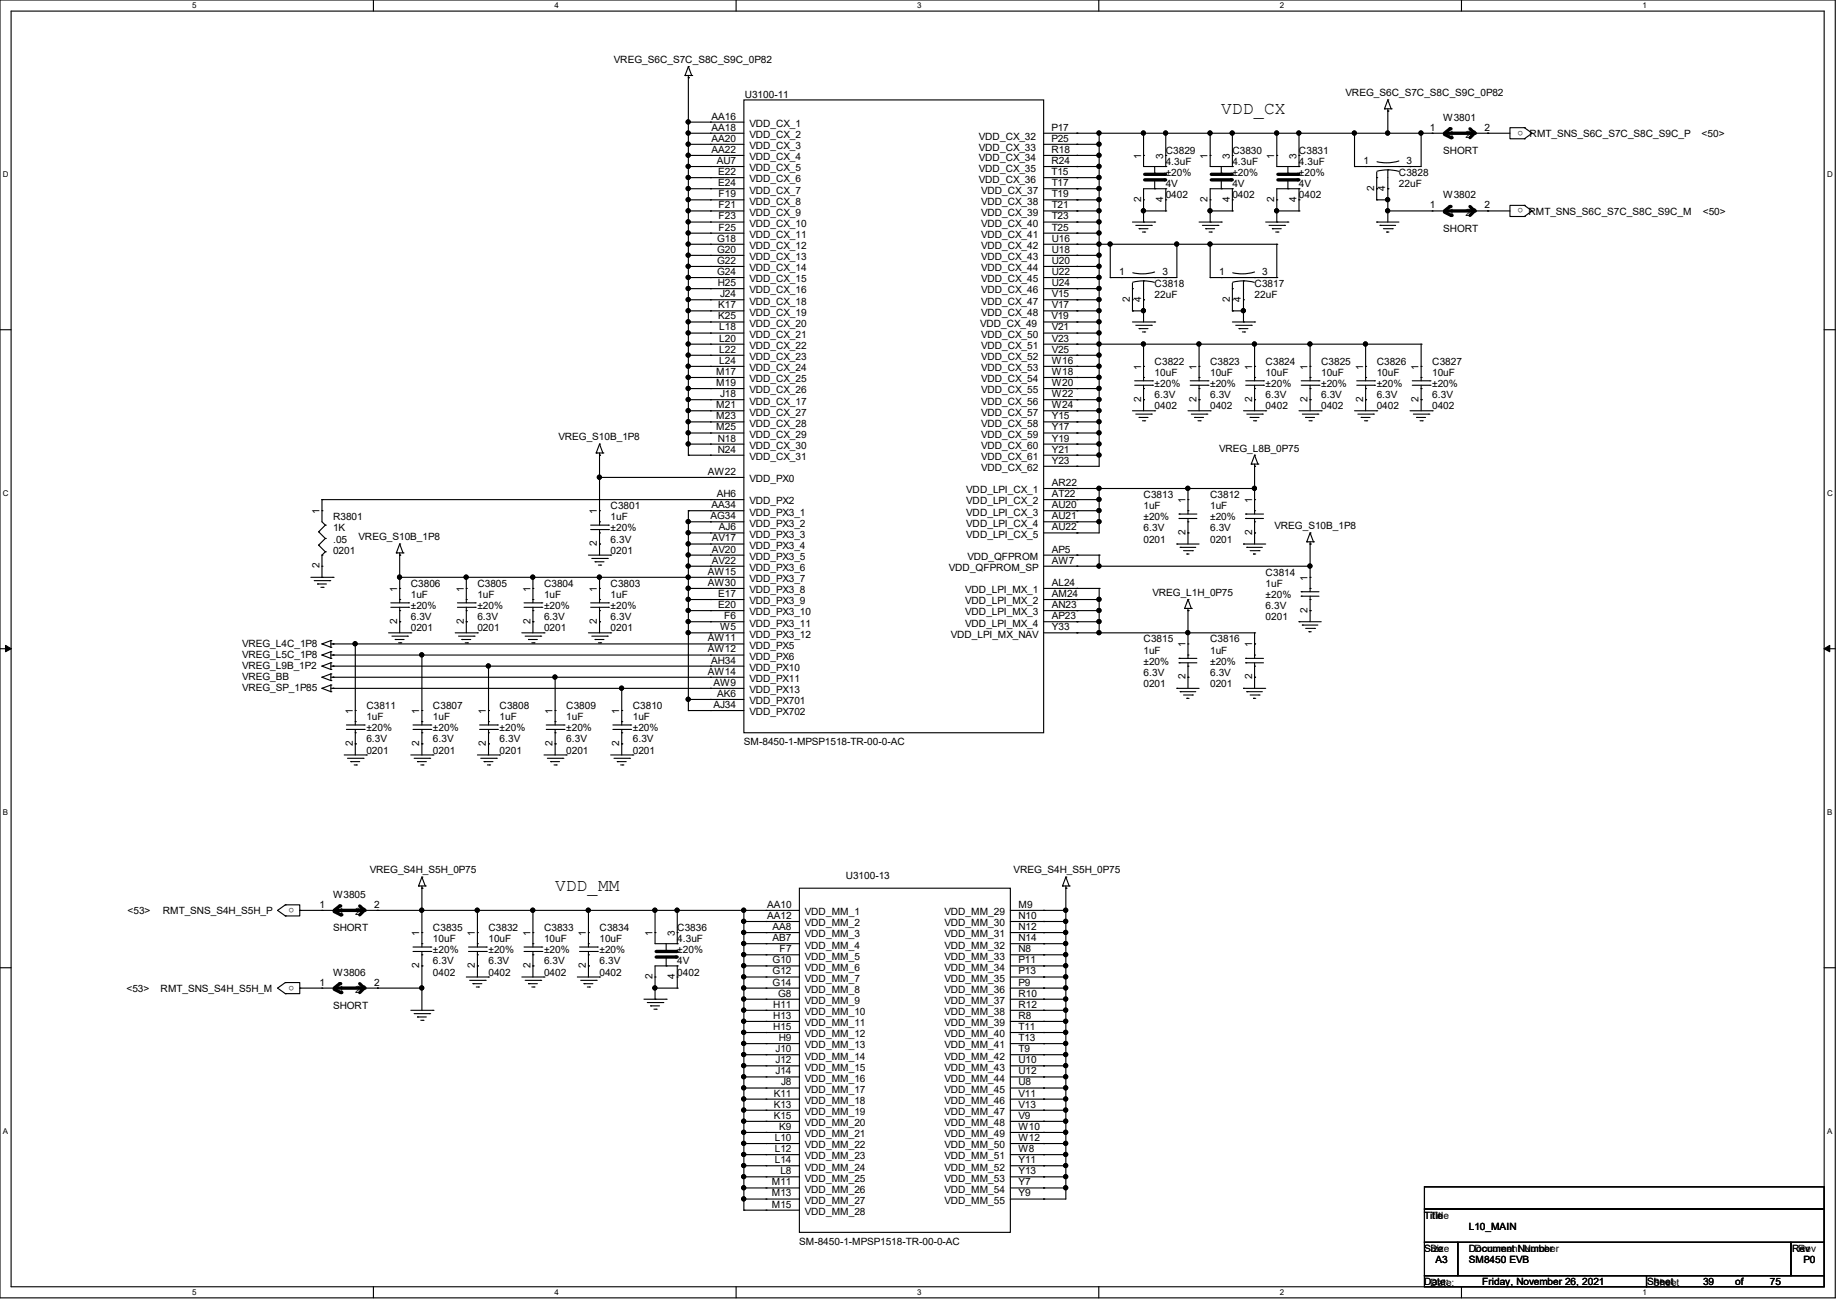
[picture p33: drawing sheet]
<svg xmlns="http://www.w3.org/2000/svg" width="210mm" height="149mm" viewBox="0 0 210 149" stroke-linecap="round" stroke-linejoin="round" font-family="sans-serif">
<defs><g id="words">
<g font-size="2">
<text x="139.7" y="13">VDD_CX</text>
<text x="63.5" y="101.9">VDD_MM</text>
</g>
<g font-size="1.1">
<text x="70.2" y="7.2">VREG_S6C_S7C_S8C_S9C_0P82</text>
<text x="85.2" y="11.3">U3100-11</text>
<text x="153.9" y="11">VREG_S6C_S7C_S8C_S9C_0P82</text>
<text x="81.4" y="13.7">AA16</text>
<text x="81.4" y="14.9">AA18</text>
<text x="81.4" y="16.2">AA20</text>
<text x="81.4" y="17.5">AA22</text>
<text x="85.7" y="14.5">VDD_CX_1</text>
<text x="85.7" y="15.8">VDD_CX_2</text>
<text x="85.7" y="17.1">VDD_CX_3</text>
<text x="112" y="16">VDD_CX_32</text>
<text x="112" y="17.2">VDD_CX_33</text>
<text x="120.3" y="14.9">P17</text>
<text x="120.3" y="16.2">P25</text>
<text x="120.3" y="17.5">R18</text>
<text x="133.3" y="17.6">C3829</text>
<text x="141" y="17.6">C3830</text>
<text x="148.6" y="17.6">C3831</text>
<text x="163.6" y="14.9">1</text>
<text x="165.1" y="13.8">W3801</text>
<text x="165.1" y="17.6">SHORT</text>
<text x="165.7" y="15.8">1</text>
<text x="167.6" y="15.8">2</text>
<text x="169.8" y="14.9">2</text>
<text x="174.2" y="14.9" transform="rotate(-180 174.2 14.9)">o</text>
<text x="175" y="15.7">RMT_SNS_S6C_S7C_S8C_S9C_P</text>
<text x="194.6" y="15.7">&lt;50&gt;</text>
<text x="82" y="18.8">AU7</text>
<text x="82.2" y="20">E22</text>
<text x="82.2" y="21.3">E24</text>
<text x="82.2" y="22.6">F19</text>
<text x="82.2" y="23.8">F21</text>
<text x="85.7" y="18.3">VDD_CX_4</text>
<text x="85.7" y="19.6">VDD_CX_5</text>
<text x="85.7" y="20.9">VDD_CX_6</text>
<text x="85.7" y="22.1">VDD_CX_7</text>
<text x="85.7" y="23.4">VDD_CX_8</text>
<text x="112" y="18.4">VDD_CX_34</text>
<text x="112" y="19.6">VDD_CX_35</text>
<text x="112" y="20.9">VDD_CX_36</text>
<text x="112.2" y="22.1">VDD_CX_37</text>
<text x="112.2" y="23.4">VDD_CX_38</text>
<text x="120.3" y="18.8">R24</text>
<text x="120.3" y="20">T15</text>
<text x="120.3" y="21.3">T17</text>
<text x="120.3" y="22.6">T19</text>
<text x="120.3" y="23.8">T21</text>
<text x="130.5" y="23.1" transform="rotate(-90 130.5 23.1)">2</text>
<text x="130.5" y="18.2" transform="rotate(-90 130.5 18.2)">1</text>
<text x="133.1" y="23.1" transform="rotate(-90 133.1 23.1)">4</text>
<text x="133.1" y="18.2" transform="rotate(-90 133.1 18.2)">3</text>
<text x="133.3" y="18.9">4.3uF</text>
<text x="133.3" y="22.7">0402</text>
<text x="133.3" y="21.4">4V</text>
<text x="133.3" y="20.2">±20%</text>
<text x="138.1" y="23.1" transform="rotate(-90 138.1 23.1)">2</text>
<text x="138.1" y="18.2" transform="rotate(-90 138.1 18.2)">1</text>
<text x="140.7" y="23.1" transform="rotate(-90 140.7 23.1)">4</text>
<text x="140.7" y="18.2" transform="rotate(-90 140.7 18.2)">3</text>
<text x="141" y="18.9">4.3uF</text>
<text x="141" y="22.7">0402</text>
<text x="141" y="21.4">4V</text>
<text x="141" y="20.2">±20%</text>
<text x="145.8" y="23.1" transform="rotate(-90 145.8 23.1)">2</text>
<text x="145.8" y="18.2" transform="rotate(-90 145.8 18.2)">1</text>
<text x="148.3" y="23.1" transform="rotate(-90 148.3 23.1)">4</text>
<text x="148.3" y="18.2" transform="rotate(-90 148.3 18.2)">3</text>
<text x="148.6" y="18.9">4.3uF</text>
<text x="148.6" y="22.7">0402</text>
<text x="148.6" y="21.4">4V</text>
<text x="148.6" y="20.2">±20%</text>
<text x="156" y="18.8">1</text>
<text x="157.2" y="21.8" transform="rotate(-90 157.2 21.8)">2</text>
<text x="158.5" y="21.8" transform="rotate(-90 158.5 21.8)">4</text>
<text x="160" y="20.2">C3828</text>
<text x="160" y="21.4">22uF</text>
<text x="160.9" y="18.8">3</text>
<text x="163.6" y="23.8">1</text>
<text x="165.1" y="22.7">W3802</text>
<text x="169.8" y="23.8">2</text>
<text x="174.2" y="23.8" transform="rotate(-180 174.2 23.8)">o</text>
<text x="82" y="27.6">G18</text>
<text x="82" y="28.9">G20</text>
<text x="82.2" y="25.1">F23</text>
<text x="82.2" y="26.4">F25</text>
<text x="85.7" y="24.7">VDD_CX_9</text>
<text x="85.7" y="26">VDD_CX_10</text>
<text x="85.7" y="27.2">VDD_CX_11</text>
<text x="85.7" y="28.5">VDD_CX_12</text>
<text x="85.7" y="29.8">VDD_CX_13</text>
<text x="112.2" y="24.7">VDD_CX_39</text>
<text x="112.2" y="26">VDD_CX_40</text>
<text x="112.2" y="27.2">VDD_CX_41</text>
<text x="112.2" y="28.5">VDD_CX_42</text>
<text x="112.2" y="29.8">VDD_CX_43</text>
<text x="120.3" y="25.1">T23</text>
<text x="120.3" y="26.4">T25</text>
<text x="120.3" y="27.6">U16</text>
<text x="120.3" y="28.9">U18</text>
<text x="165.1" y="26.5">SHORT</text>
<text x="165.7" y="24.7">1</text>
<text x="167.6" y="24.7">2</text>
<text x="174.8" y="24.6">RMT_SNS_S6C_S7C_S8C_S9C_M</text>
<text x="194.8" y="24.6">&lt;50&gt;</text>
<text x="82" y="30.2">G22</text>
<text x="82" y="31.5">G24</text>
<text x="82.1" y="32.7">H25</text>
<text x="82.2" y="35.3">K17</text>
<text x="82.4" y="34">J24</text>
<text x="85.7" y="31">VDD_CX_14</text>
<text x="85.7" y="32.3">VDD_CX_15</text>
<text x="85.7" y="33.6">VDD_CX_16</text>
<text x="85.7" y="34.8">VDD_CX_18</text>
<text x="112.2" y="31">VDD_CX_44</text>
<text x="112.2" y="32.3">VDD_CX_45</text>
<text x="112.2" y="33.6">VDD_CX_46</text>
<text x="112.2" y="34.8">VDD_CX_47</text>
<text x="120.3" y="30.2">U20</text>
<text x="120.3" y="31.5">U22</text>
<text x="120.3" y="32.7">U24</text>
<text x="120.3" y="34">V15</text>
<text x="120.3" y="35.3">V17</text>
<text x="128" y="31.5">1</text>
<text x="129.2" y="34.5" transform="rotate(-90 129.2 34.5)">2</text>
<text x="130.5" y="34.5" transform="rotate(-90 130.5 34.5)">4</text>
<text x="132.1" y="32.9">C3818</text>
<text x="132.1" y="34.1">22uF</text>
<text x="133" y="31.5">3</text>
<text x="139.4" y="31.5">1</text>
<text x="140.7" y="34.5" transform="rotate(-90 140.7 34.5)">2</text>
<text x="141.9" y="34.5" transform="rotate(-90 141.9 34.5)">4</text>
<text x="143.5" y="32.9">C3817</text>
<text x="143.5" y="34.1">22uF</text>
<text x="144.4" y="31.5">3</text>
<text x="82.2" y="36.5">K25</text>
<text x="82.3" y="37.8">L18</text>
<text x="82.3" y="39.1">L20</text>
<text x="82.3" y="40.3">L22</text>
<text x="82.3" y="41.6">L24</text>
<text x="85.7" y="36.1">VDD_CX_19</text>
<text x="85.7" y="37.4">VDD_CX_20</text>
<text x="85.7" y="38.7">VDD_CX_21</text>
<text x="85.7" y="39.9">VDD_CX_22</text>
<text x="85.7" y="41.2">VDD_CX_23</text>
<text x="112.1" y="37.4">VDD_CX_49</text>
<text x="112.2" y="36.1">VDD_CX_48</text>
<text x="112.2" y="38.7">VDD_CX_50</text>
<text x="112.2" y="39.9">VDD_CX_51</text>
<text x="112.2" y="41.2">VDD_CX_52</text>
<text x="120.3" y="36.5">V19</text>
<text x="120.3" y="37.8">V21</text>
<text x="120.3" y="39.1">V23</text>
<text x="120.3" y="40.3">V25</text>
<text x="120.3" y="41.6">W16</text>
<text x="132.1" y="41.7">C3822</text>
<text x="138.4" y="41.7">C3823</text>
<text x="144.8" y="41.7">C3824</text>
<text x="151.1" y="41.7">C3825</text>
<text x="157.5" y="41.7">C3826</text>
<text x="163.8" y="41.7">C3827</text>
<text x="81.9" y="42.9">M17</text>
<text x="81.9" y="44.2">M19</text>
<text x="81.9" y="46.7">M21</text>
<text x="81.9" y="48">M23</text>
<text x="82.4" y="45.4">J18</text>
<text x="85.7" y="46.3">VDD_CX_17</text>
<text x="85.7" y="42.5">VDD_CX_24</text>
<text x="85.7" y="43.7">VDD_CX_25</text>
<text x="85.7" y="45">VDD_CX_26</text>
<text x="85.7" y="47.5">VDD_CX_27</text>
<text x="112.2" y="42.5">VDD_CX_53</text>
<text x="112.2" y="43.7">VDD_CX_54</text>
<text x="112.2" y="45">VDD_CX_55</text>
<text x="112.2" y="46.3">VDD_CX_56</text>
<text x="112.2" y="47.5">VDD_CX_57</text>
<text x="120.3" y="42.9">W18</text>
<text x="120.3" y="44.2">W20</text>
<text x="120.3" y="45.4">W22</text>
<text x="120.3" y="46.7">W24</text>
<text x="120.3" y="48">Y15</text>
<text x="130.5" y="46" transform="rotate(-90 130.5 46)">2</text>
<text x="130.5" y="42.3" transform="rotate(-90 130.5 42.3)">1</text>
<text x="132.1" y="43">10uF</text>
<text x="132.1" y="46.8">0402</text>
<text x="132.1" y="45.6">6.3V</text>
<text x="132.1" y="44.3">±20%</text>
<text x="136.9" y="46" transform="rotate(-90 136.9 46)">2</text>
<text x="136.9" y="42.3" transform="rotate(-90 136.9 42.3)">1</text>
<text x="138.4" y="43">10uF</text>
<text x="138.4" y="46.8">0402</text>
<text x="138.4" y="45.6">6.3V</text>
<text x="138.4" y="44.3">±20%</text>
<text x="143.2" y="46" transform="rotate(-90 143.2 46)">2</text>
<text x="143.2" y="42.3" transform="rotate(-90 143.2 42.3)">1</text>
<text x="144.8" y="43">10uF</text>
<text x="144.8" y="46.8">0402</text>
<text x="144.8" y="45.6">6.3V</text>
<text x="144.8" y="44.3">±20%</text>
<text x="149.6" y="46" transform="rotate(-90 149.6 46)">2</text>
<text x="149.6" y="42.3" transform="rotate(-90 149.6 42.3)">1</text>
<text x="151.1" y="43">10uF</text>
<text x="151.1" y="46.8">0402</text>
<text x="151.1" y="45.6">6.3V</text>
<text x="151.1" y="44.3">±20%</text>
<text x="155.9" y="46" transform="rotate(-90 155.9 46)">2</text>
<text x="155.9" y="42.3" transform="rotate(-90 155.9 42.3)">1</text>
<text x="157.5" y="43">10uF</text>
<text x="157.5" y="46.8">0402</text>
<text x="157.5" y="45.6">6.3V</text>
<text x="157.5" y="44.3">±20%</text>
<text x="162.3" y="46" transform="rotate(-90 162.3 46)">2</text>
<text x="162.3" y="42.3" transform="rotate(-90 162.3 42.3)">1</text>
<text x="163.8" y="43">10uF</text>
<text x="163.8" y="46.8">0402</text>
<text x="163.8" y="45.6">6.3V</text>
<text x="163.8" y="44.3">±20%</text>
<text x="63.9" y="50.4">VREG_S10B_1P8</text>
<text x="81.9" y="49.2">M25</text>
<text x="82.1" y="50.5">N18</text>
<text x="82.1" y="51.8">N24</text>
<text x="85.7" y="48.8">VDD_CX_28</text>
<text x="85.7" y="50.1">VDD_CX_29</text>
<text x="85.7" y="51.4">VDD_CX_30</text>
<text x="85.7" y="52.6">VDD_CX_31</text>
<text x="112.2" y="48.8">VDD_CX_58</text>
<text x="112.2" y="50.1">VDD_CX_59</text>
<text x="112.2" y="51.4">VDD_CX_60</text>
<text x="112.2" y="52.6">VDD_CX_61</text>
<text x="112.2" y="53.9">VDD_CX_62</text>
<text x="120.3" y="49.2">Y17</text>
<text x="120.3" y="50.5">Y19</text>
<text x="120.3" y="51.8">Y21</text>
<text x="120.3" y="53">Y23</text>
<text x="139.4" y="51.6">VREG_L8B_0P75</text>
<text x="36.5" y="58.8" transform="rotate(-90 36.5 58.8)">1</text>
<text x="38.1" y="59.5">R3801</text>
<text x="68.3" y="58.8" transform="rotate(-90 68.3 58.8)">1</text>
<text x="69.8" y="58.3">C3801</text>
<text x="69.8" y="59.5">1uF</text>
<text x="81" y="54.3">AW22</text>
<text x="81.3" y="59.4">AG34</text>
<text x="81.4" y="58.1">AA34</text>
<text x="82" y="56.9">AH6</text>
<text x="85.7" y="55.2">VDD_PX0</text>
<text x="85.7" y="57.7">VDD_PX2</text>
<text x="85.7" y="59">VDD_PX3_1</text>
<text x="110.5" y="56.4">VDD_LPI_CX_1</text>
<text x="110.5" y="57.7">VDD_LPI_CX_2</text>
<text x="110.5" y="59">VDD_LPI_CX_3</text>
<text x="120.3" y="55.6">AR22</text>
<text x="120.3" y="56.9">AT22</text>
<text x="120.3" y="58.1">AU20</text>
<text x="120.3" y="59.4">AU21</text>
<text x="130.8" y="57">C3813</text>
<text x="130.8" y="58.3">1uF</text>
<text x="130.8" y="59.5">±20%</text>
<text x="135.6" y="57.5" transform="rotate(-90 135.6 57.5)">1</text>
<text x="138.4" y="57">C3812</text>
<text x="138.4" y="58.3">1uF</text>
<text x="138.4" y="59.5">±20%</text>
<text x="143.2" y="57.5" transform="rotate(-90 143.2 57.5)">1</text>
<text x="36.5" y="65" transform="rotate(-90 36.5 65)">2</text>
<text x="38.1" y="60.8">1K</text>
<text x="38.1" y="62.1">.05</text>
<text x="38.1" y="63.3">0201</text>
<text x="41" y="61.8">VREG_S10B_1P8</text>
<text x="68.3" y="62.5" transform="rotate(-90 68.3 62.5)">2</text>
<text x="69.8" y="63.3">0201</text>
<text x="69.8" y="62.1">6.3V</text>
<text x="69.8" y="60.8">±20%</text>
<text x="81" y="65.7">AW15</text>
<text x="81.4" y="61.9">AV17</text>
<text x="81.4" y="63.2">AV20</text>
<text x="81.4" y="64.5">AV22</text>
<text x="82.2" y="60.7">AJ6</text>
<text x="85.7" y="60.2">VDD_PX3_2</text>
<text x="85.7" y="61.5">VDD_PX3_3</text>
<text x="85.7" y="62.8">VDD_PX3_4</text>
<text x="85.7" y="64.1">VDD_PX3_5</text>
<text x="85.7" y="65.3">VDD_PX3_6</text>
<text x="108.5" y="65.3">VDD_QFPROM_SP</text>
<text x="110.5" y="60.2">VDD_LPI_CX_4</text>
<text x="110.5" y="61.5">VDD_LPI_CX_5</text>
<text x="110.7" y="64.1">VDD_QFPROM</text>
<text x="120.3" y="63.2">AP5</text>
<text x="120.3" y="60.7">AU22</text>
<text x="120.3" y="64.5">AW7</text>
<text x="130.8" y="62.1">0201</text>
<text x="130.8" y="60.8">6.3V</text>
<text x="135.6" y="61.2" transform="rotate(-90 135.6 61.2)">2</text>
<text x="138.4" y="62.1">0201</text>
<text x="138.4" y="60.8">6.3V</text>
<text x="143.2" y="61.2" transform="rotate(-90 143.2 61.2)">2</text>
<text x="144.8" y="65.9">C3814</text>
<text x="145.8" y="60.5">VREG_S10B_1P8</text>
<text x="45.4" y="71.4" transform="rotate(-90 45.4 71.4)">2</text>
<text x="45.4" y="67.7" transform="rotate(-90 45.4 67.7)">1</text>
<text x="47" y="67.1">C3806</text>
<text x="47" y="68.4">1uF</text>
<text x="47" y="71">6.3V</text>
<text x="47" y="69.7">±20%</text>
<text x="53" y="71.4" transform="rotate(-90 53 71.4)">2</text>
<text x="53" y="67.7" transform="rotate(-90 53 67.7)">1</text>
<text x="54.6" y="67.1">C3805</text>
<text x="54.6" y="68.4">1uF</text>
<text x="54.6" y="71">6.3V</text>
<text x="54.6" y="69.7">±20%</text>
<text x="60.7" y="71.4" transform="rotate(-90 60.7 71.4)">2</text>
<text x="60.7" y="67.7" transform="rotate(-90 60.7 67.7)">1</text>
<text x="62.2" y="67.1">C3804</text>
<text x="62.2" y="68.4">1uF</text>
<text x="62.2" y="71">6.3V</text>
<text x="62.2" y="69.7">±20%</text>
<text x="68.3" y="71.4" transform="rotate(-90 68.3 71.4)">2</text>
<text x="68.3" y="67.7" transform="rotate(-90 68.3 67.7)">1</text>
<text x="69.8" y="67.1">C3803</text>
<text x="69.8" y="68.4">1uF</text>
<text x="69.8" y="71">6.3V</text>
<text x="69.8" y="69.7">±20%</text>
<text x="81" y="67">AW30</text>
<text x="82.2" y="68.3">E17</text>
<text x="82.2" y="69.6">E20</text>
<text x="82.8" y="70.8">F6</text>
<text x="85.7" y="66.6">VDD_PX3_7</text>
<text x="85.7" y="67.9">VDD_PX3_8</text>
<text x="85.7" y="69.1">VDD_PX3_9</text>
<text x="85.7" y="70.4">VDD_PX3_10</text>
<text x="85.7" y="71.7">VDD_PX3_11</text>
<text x="110.4" y="67.9">VDD_LPI_MX_1</text>
<text x="110.4" y="69.1">VDD_LPI_MX_2</text>
<text x="110.4" y="70.4">VDD_LPI_MX_3</text>
<text x="110.4" y="71.7">VDD_LPI_MX_4</text>
<text x="120.3" y="67">AL24</text>
<text x="120.3" y="68.3">AM24</text>
<text x="120.3" y="69.6">AN23</text>
<text x="120.3" y="70.8">AP23</text>
<text x="131.8" y="68.2">VREG_L1H_0P75</text>
<text x="144.8" y="67.1">1uF</text>
<text x="144.8" y="71">0201</text>
<text x="144.8" y="69.7">6.3V</text>
<text x="144.8" y="68.4">±20%</text>
<text x="149.6" y="70.1" transform="rotate(-90 149.6 70.1)">2</text>
<text x="149.6" y="66.4" transform="rotate(-90 149.6 66.4)">1</text>
<text x="27.7" y="74">VREG_L4C_1P8</text>
<text x="27.7" y="75.3">VREG_L5C_1P8</text>
<text x="27.7" y="76.5">VREG_L9B_1P2</text>
<text x="27.7" y="77.8">VREG_BB</text>
<text x="47" y="72.2">0201</text>
<text x="54.6" y="72.2">0201</text>
<text x="62.2" y="72.2">0201</text>
<text x="69.8" y="72.2">0201</text>
<text x="81" y="73.4">AW11</text>
<text x="81" y="74.6">AW12</text>
<text x="81" y="77.2">AW14</text>
<text x="81.3" y="75.9">AH34</text>
<text x="82.4" y="72.1">W5</text>
<text x="85.7" y="72.9">VDD_PX3_12</text>
<text x="85.7" y="74.2">VDD_PX5</text>
<text x="85.7" y="75.5">VDD_PX6</text>
<text x="85.7" y="76.8">VDD_PX10</text>
<text x="108.8" y="72.9">VDD_LPI_MX_NAV</text>
<text x="120.3" y="72.1">Y33</text>
<text x="130.8" y="73.5">C3815</text>
<text x="130.8" y="74.8">1uF</text>
<text x="130.8" y="77.3">6.3V</text>
<text x="130.8" y="76">±20%</text>
<text x="135.6" y="77.7" transform="rotate(-90 135.6 77.7)">2</text>
<text x="135.6" y="74" transform="rotate(-90 135.6 74)">1</text>
<text x="138.4" y="73.5">C3816</text>
<text x="138.4" y="74.8">1uF</text>
<text x="138.4" y="77.3">6.3V</text>
<text x="138.4" y="76">±20%</text>
<text x="143.2" y="77.7" transform="rotate(-90 143.2 77.7)">2</text>
<text x="143.2" y="74" transform="rotate(-90 143.2 74)">1</text>
<text x="27.7" y="79.1">VREG_SP_1P85</text>
<text x="40.3" y="81.7" transform="rotate(-90 40.3 81.7)">1</text>
<text x="41.9" y="81.1">C3811</text>
<text x="41.9" y="82.4">1uF</text>
<text x="41.9" y="83.7">±20%</text>
<text x="48" y="81.7" transform="rotate(-90 48 81.7)">1</text>
<text x="49.5" y="81.1">C3807</text>
<text x="49.5" y="82.4">1uF</text>
<text x="49.5" y="83.7">±20%</text>
<text x="55.6" y="81.7" transform="rotate(-90 55.6 81.7)">1</text>
<text x="57.1" y="81.1">C3808</text>
<text x="57.1" y="82.4">1uF</text>
<text x="57.1" y="83.7">±20%</text>
<text x="63.2" y="81.7" transform="rotate(-90 63.2 81.7)">1</text>
<text x="64.8" y="81.1">C3809</text>
<text x="64.8" y="82.4">1uF</text>
<text x="64.8" y="83.7">±20%</text>
<text x="70.8" y="81.7" transform="rotate(-90 70.8 81.7)">1</text>
<text x="72.4" y="81.1">C3810</text>
<text x="72.4" y="82.4">1uF</text>
<text x="72.4" y="83.7">±20%</text>
<text x="81.6" y="78.4">AW9</text>
<text x="81.6" y="81">AJ34</text>
<text x="82" y="79.7">AK6</text>
<text x="85.7" y="78">VDD_PX11</text>
<text x="85.7" y="79.3">VDD_PX13</text>
<text x="85.7" y="80.6">VDD_PX701</text>
<text x="85.7" y="81.8">VDD_PX702</text>
<text x="130.8" y="78.6">0201</text>
<text x="138.4" y="78.6">0201</text>
<text x="40.3" y="85.3" transform="rotate(-90 40.3 85.3)">2</text>
<text x="41.9" y="86.2">0201</text>
<text x="41.9" y="84.9">6.3V</text>
<text x="48" y="85.3" transform="rotate(-90 48 85.3)">2</text>
<text x="49.5" y="86.2">0201</text>
<text x="49.5" y="84.9">6.3V</text>
<text x="55.6" y="85.3" transform="rotate(-90 55.6 85.3)">2</text>
<text x="57.1" y="86.2">0201</text>
<text x="57.1" y="84.9">6.3V</text>
<text x="63.2" y="85.3" transform="rotate(-90 63.2 85.3)">2</text>
<text x="64.8" y="86.2">0201</text>
<text x="64.8" y="84.9">6.3V</text>
<text x="70.8" y="85.3" transform="rotate(-90 70.8 85.3)">2</text>
<text x="72.4" y="86.2">0201</text>
<text x="72.4" y="84.9">6.3V</text>
<text x="85.1" y="85.3">SM-8450-1-MPSP1518-TR-00-0-AC</text>
<text x="42.3" y="99.9">VREG_S4H_S5H_0P75</text>
<text x="96.8" y="100.5">U3100-13</text>
<text x="115.9" y="99.9">VREG_S4H_S5H_0P75</text>
<text x="14.6" y="104.6">&lt;53&gt;</text>
<text x="18.6" y="104.6">RMT_SNS_S4H_S5H_P</text>
<text x="33.7" y="103.8" transform="rotate(-180 33.7 103.8)">o</text>
<text x="36.6" y="103.8">1</text>
<text x="38.1" y="102.7">W3805</text>
<text x="38.1" y="106.5">SHORT</text>
<text x="38.7" y="104.7">1</text>
<text x="40.6" y="104.7">2</text>
<text x="42.8" y="103.8">2</text>
<text x="48" y="107.1" transform="rotate(-90 48 107.1)">1</text>
<text x="49.5" y="106.5">C3835</text>
<text x="49.5" y="107.8">10uF</text>
<text x="54.3" y="107.1" transform="rotate(-90 54.3 107.1)">1</text>
<text x="55.9" y="106.5">C3832</text>
<text x="55.9" y="107.8">10uF</text>
<text x="60.7" y="107.1" transform="rotate(-90 60.7 107.1)">1</text>
<text x="62.2" y="106.5">C3833</text>
<text x="62.2" y="107.8">10uF</text>
<text x="67" y="107.1" transform="rotate(-90 67 107.1)">1</text>
<text x="68.6" y="106.5">C3834</text>
<text x="68.6" y="107.8">10uF</text>
<text x="74.6" y="107.1" transform="rotate(-90 74.6 107.1)">1</text>
<text x="77.2" y="107.1" transform="rotate(-90 77.2 107.1)">3</text>
<text x="77.5" y="106.5">C3836</text>
<text x="77.5" y="107.8">4.3uF</text>
<text x="87.7" y="103.8">AA10</text>
<text x="87.7" y="105.1">AA12</text>
<text x="88.4" y="106.4">AA8</text>
<text x="88.4" y="107.7">AB7</text>
<text x="92.1" y="104.7">VDD_MM_1</text>
<text x="92.1" y="106">VDD_MM_2</text>
<text x="92.1" y="107.2">VDD_MM_3</text>
<text x="108" y="104.7">VDD_MM_29</text>
<text x="108" y="106">VDD_MM_30</text>
<text x="108" y="107.2">VDD_MM_31</text>
<text x="116.5" y="103.8">M9</text>
<text x="116.5" y="105.1">N10</text>
<text x="116.5" y="106.4">N12</text>
<text x="116.5" y="107.7">N14</text>
<text x="14.5" y="113.5">&lt;53&gt;</text>
<text x="18.4" y="113.5">RMT_SNS_S4H_S5H_M</text>
<text x="33.7" y="112.7" transform="rotate(-180 33.7 112.7)">o</text>
<text x="36.6" y="112.7">1</text>
<text x="38.1" y="111.6">W3806</text>
<text x="38.7" y="113.6">1</text>
<text x="40.6" y="113.6">2</text>
<text x="42.8" y="112.7">2</text>
<text x="48" y="110.7" transform="rotate(-90 48 110.7)">2</text>
<text x="49.5" y="111.6">0402</text>
<text x="49.5" y="110.3">6.3V</text>
<text x="49.5" y="109.1">±20%</text>
<text x="54.3" y="110.7" transform="rotate(-90 54.3 110.7)">2</text>
<text x="55.9" y="111.6">0402</text>
<text x="55.9" y="110.3">6.3V</text>
<text x="55.9" y="109.1">±20%</text>
<text x="60.7" y="110.7" transform="rotate(-90 60.7 110.7)">2</text>
<text x="62.2" y="111.6">0402</text>
<text x="62.2" y="110.3">6.3V</text>
<text x="62.2" y="109.1">±20%</text>
<text x="67" y="110.7" transform="rotate(-90 67 110.7)">2</text>
<text x="68.6" y="111.6">0402</text>
<text x="68.6" y="110.3">6.3V</text>
<text x="68.6" y="109.1">±20%</text>
<text x="74.6" y="112" transform="rotate(-90 74.6 112)">2</text>
<text x="77.2" y="112" transform="rotate(-90 77.2 112)">4</text>
<text x="77.5" y="111.6">0402</text>
<text x="77.5" y="110.3">4V</text>
<text x="77.5" y="109.1">±20%</text>
<text x="88.4" y="110.2">G10</text>
<text x="88.4" y="111.5">G12</text>
<text x="88.4" y="112.7">G14</text>
<text x="89.2" y="108.9">F7</text>
<text x="92.1" y="108.5">VDD_MM_4</text>
<text x="92.1" y="109.8">VDD_MM_5</text>
<text x="92.1" y="111">VDD_MM_6</text>
<text x="92.1" y="112.3">VDD_MM_7</text>
<text x="92.1" y="113.6">VDD_MM_8</text>
<text x="108" y="108.5">VDD_MM_32</text>
<text x="108" y="109.8">VDD_MM_33</text>
<text x="108" y="111">VDD_MM_34</text>
<text x="108" y="112.3">VDD_MM_35</text>
<text x="108" y="113.6">VDD_MM_36</text>
<text x="116.5" y="108.9">N8</text>
<text x="116.5" y="110.2">P11</text>
<text x="116.5" y="111.5">P13</text>
<text x="116.5" y="112.7">P9</text>
<text x="38.1" y="115.4">SHORT</text>
<text x="88.5" y="115.3">H11</text>
<text x="88.5" y="116.5">H13</text>
<text x="88.5" y="117.8">H15</text>
<text x="89" y="114">G8</text>
<text x="89.1" y="119.1">H9</text>
<text x="92.1" y="114.9">VDD_MM_9</text>
<text x="92.1" y="116.1">VDD_MM_10</text>
<text x="92.1" y="117.4">VDD_MM_11</text>
<text x="92.1" y="118.7">VDD_MM_12</text>
<text x="92.1" y="119.9">VDD_MM_13</text>
<text x="108" y="114.9">VDD_MM_37</text>
<text x="108" y="116.1">VDD_MM_38</text>
<text x="108" y="117.4">VDD_MM_39</text>
<text x="108" y="118.7">VDD_MM_40</text>
<text x="108" y="119.9">VDD_MM_41</text>
<text x="116.5" y="114">R10</text>
<text x="116.5" y="115.3">R12</text>
<text x="116.5" y="116.5">R8</text>
<text x="116.5" y="117.8">T11</text>
<text x="116.5" y="119.1">T13</text>
<text x="88.5" y="125.4">K11</text>
<text x="88.7" y="120.4">J10</text>
<text x="88.7" y="121.6">J12</text>
<text x="88.7" y="122.9">J14</text>
<text x="89.4" y="124.2">J8</text>
<text x="92.1" y="121.2">VDD_MM_14</text>
<text x="92.1" y="122.5">VDD_MM_15</text>
<text x="92.1" y="123.7">VDD_MM_16</text>
<text x="92.1" y="125">VDD_MM_17</text>
<text x="108" y="121.2">VDD_MM_42</text>
<text x="108" y="122.5">VDD_MM_43</text>
<text x="108" y="123.7">VDD_MM_44</text>
<text x="108" y="125">VDD_MM_45</text>
<text x="116.5" y="120.4">T9</text>
<text x="116.5" y="121.6">U10</text>
<text x="116.5" y="122.9">U12</text>
<text x="116.5" y="124.2">U8</text>
<text x="116.5" y="125.4">V11</text>
<text x="88.5" y="126.7">K13</text>
<text x="88.5" y="128">K15</text>
<text x="88.6" y="130.5">L10</text>
<text x="88.6" y="131.8">L12</text>
<text x="89.1" y="129.2">K9</text>
<text x="92.1" y="126.3">VDD_MM_18</text>
<text x="92.1" y="127.6">VDD_MM_19</text>
<text x="92.1" y="128.8">VDD_MM_20</text>
<text x="92.1" y="130.1">VDD_MM_21</text>
<text x="92.1" y="131.4">VDD_MM_22</text>
<text x="108" y="126.3">VDD_MM_46</text>
<text x="108" y="127.6">VDD_MM_47</text>
<text x="108" y="128.8">VDD_MM_48</text>
<text x="108" y="130.1">VDD_MM_49</text>
<text x="108" y="131.4">VDD_MM_50</text>
<text x="116.5" y="126.7">V13</text>
<text x="116.5" y="128">V9</text>
<text x="116.5" y="129.2">W10</text>
<text x="116.5" y="130.5">W12</text>
<text x="116.5" y="131.8">W8</text>
<text x="88.3" y="135.6">M11</text>
<text x="88.3" y="136.9">M13</text>
<text x="88.6" y="133.1">L14</text>
<text x="89.3" y="134.3">L8</text>
<text x="92.1" y="132.6">VDD_MM_23</text>
<text x="92.1" y="133.9">VDD_MM_24</text>
<text x="92.1" y="135.2">VDD_MM_25</text>
<text x="92.1" y="136.4">VDD_MM_26</text>
<text x="92.1" y="137.7">VDD_MM_27</text>
<text x="108" y="132.6">VDD_MM_51</text>
<text x="108" y="133.9">VDD_MM_52</text>
<text x="108" y="135.2">VDD_MM_53</text>
<text x="108" y="136.4">VDD_MM_54</text>
<text x="108" y="137.7">VDD_MM_55</text>
<text x="116.5" y="133.1">Y11</text>
<text x="116.5" y="134.3">Y13</text>
<text x="116.5" y="135.6">Y7</text>
<text x="116.5" y="136.9">Y9</text>
<text x="88.3" y="138.1">M15</text>
<text x="91.4" y="142.4">SM-8450-1-MPSP1518-TR-00-0-AC</text>
<text x="92.1" y="139">VDD_MM_28</text>
<text x="162.9" y="139.4">Title</text>
<text x="162.9" y="143.2">Size</text>
<text x="163.6" y="139.4">Title</text>
<text x="163.6" y="143.3">Size</text>
<text x="168" y="143.2">Document Number</text>
<text x="168" y="140.7">L10_MAIN</text>
<text x="168.7" y="143.3">Document Number</text>
<text x="205" y="143.2">Rev</text>
<text x="205.7" y="143.3">Rev</text>
<text x="162.9" y="147">Date:</text>
<text x="163.6" y="147.1">Date:</text>
<text x="164.2" y="144.5">A3</text>
<text x="168" y="144.5">SM8450 EVB</text>
<text x="169.5" y="147">Friday, November 26, 2021</text>
<text x="188.4" y="147">Sheet</text>
<text x="189.1" y="147.1">Sheet</text>
<text x="194.8" y="147">39</text>
<text x="198.5" y="147">of</text>
<text x="202.5" y="147">75</text>
<text x="206.3" y="144.5">P0</text>
</g>
<g font-size=".9">
<text x="22" y=".9">5</text>
<text x="63.4" y=".9">4</text>
<text x="104.9" y=".9">3</text>
<text x="146.4" y=".9">2</text>
<text x="187.9" y=".9">1</text>
<text x=".3" y="20.3">D</text>
<text x="209" y="20.3">D</text>
<text x=".3" y="56.7">C</text>
<text x="209" y="56.7">C</text>
<text x=".3" y="93.2">B</text>
<text x="209" y="93.2">B</text>
<text x=".3" y="129.7">A</text>
<text x="209" y="129.7">A</text>
<text x="22" y="148.1">5</text>
<text x="63.4" y="148.1">4</text>
<text x="104.9" y="148.1">3</text>
<text x="146.4" y="148.1">2</text>
<text x="187.9" y="148.1">1</text>
</g>
</g></defs>
<path d="M0 0h209.9v148.5h-209.9zM1.3 1.3h207.4v145.9h-207.4z" fill="none" stroke="#000" stroke-width=".13"/>
<g fill="#fff">
<path d="M22 .1h.5v1h-.5z"/>
<path d="M22 147.3h.5v1h-.5z"/>
</g>
<path d="M42.7 0v1.3M42.7 147.2v1.3" fill="none" stroke="#000" stroke-width=".13"/>
<g fill="#fff">
<path d="M63.4 .1h.5v1h-.5z"/>
<path d="M63.4 147.3h.5v1h-.5z"/>
</g>
<path d="M84.2 0v1.3M84.2 147.2v1.3" fill="none" stroke="#000" stroke-width=".13"/>
<g fill="#fff">
<path d="M104.9 .1h.5v1h-.5z"/>
<path d="M104.9 147.3h.5v1h-.5z"/>
</g>
<path d="M125.7 0v1.3M125.7 147.2v1.3" fill="none" stroke="#000" stroke-width=".13"/>
<g fill="#fff">
<path d="M146.4 .1h.5v1h-.5z"/>
<path d="M146.4 147.3h.5v1h-.5z"/>
</g>
<path d="M167.2 0v1.3M167.2 147.2v1.3" fill="none" stroke="#000" stroke-width=".13"/>
<g fill="#fff">
<path d="M187.9 .1h.5v1h-.5z"/>
<path d="M187.9 147.3h.5v1h-.5z"/>
<path d="M.3 19.5h.7v1h-.7z"/>
<path d="M209 19.5h.6v1h-.6z"/>
<path d="M.3 55.9h.7v1h-.7z"/>
<path d="M209 55.9h.6v1h-.6z"/>
</g>
<path d="M0 37.7h1.3M208.7 37.7h1.2" fill="none" stroke="#000" stroke-width=".13"/>
<g fill="#fff">
<path d="M.3 92.4h.6v1h-.6z"/>
<path d="M209 92.4h.6v1h-.6z"/>
</g>
<path d="M0 74.2h1.3M208.7 74.2h1.2" fill="none" stroke="#000" stroke-width=".13"/>
<path d="M.6 73.8l.7 .4-.7 .3zM208.7 74.2l.6-.4v.7z" fill="#000" stroke="#000" stroke-width=".13"/>
<g fill="#fff">
<path d="M.3 128.9h.6v1h-.6z"/>
<path d="M209 128.9h.6v1h-.6z"/>
</g>
<g fill="none" stroke="#000" stroke-width=".13">
<path d="M78.4 8.6h.1M78.4 8.6h.7M78.7 8.9h.1M78.7 7.6h.1M78.7 8.6v43.5M78.7 7.6l-.3 1M78.7 7.6l.4 1M78.7 14h6.4M78.7 15.2h6.4M78.7 16.5h6.4M78.7 17.8h6.4M78.7 19h6.4"/>
<path d="M78.7 14h.1M78.7 15.2h.1M78.7 16.5h.1M78.7 17.8h.1M78.7 19h.1M79.1 8.6h.1M81.3 14h.1M81.3 15.2h.1M81.3 16.5h.1M81.3 17.8h.1M81.3 19h.1M85.1 11.4h34.3v72.4h-34.3z"/>
<path d="M119.4 15.2h45.7M119.4 16.5h6.3M119.4 17.8h6.3M119.4 19h6.3M123.2 15.2h.1M123.2 16.5h.1M123.2 17.8h.1M123.2 19h.1M125.7 15.2h.1M125.7 16.5h.1M125.7 17.8h.1M125.7 19h.1"/>
<path d="M125.7 15.2v38.1h-6.3M130.8 17.8h.1M130.8 15.2v3.8h2.6M130.8 15.2h.1M132.1 19.8h.1M132.1 19v.8M133.4 19h.1M133.4 17.8h.1M133.4 15.2h.1M133.4 15.2v3.8M138.4 17.8h.1M138.4 15.2h.1"/>
<path d="M138.4 15.2v3.8h2.6M139.7 19.8h.1M139.7 19v.8M141 19h.1M141 17.8h.1M141 15.2h.1M141 15.2v3.8M146 17.8h.1M146.1 15.2h.1M146.1 15.2l-.1 3.8h2.6M147.3 19.8h.1M147.3 19v.8"/>
<path d="M148.6 19h.1M148.6 17.8h.1M148.6 15.2h.1M148.6 15.2v3.8M154.9 19h.1M154.9 15.2h.1M154.9 15.2v3.8M156.2 19h.1M157.5 19.7v3.2M157.5 19.6a4.8 4.8 0 0 1 2.5 0M158.4 12.4h.7M158.4 12.4h.1"/>
<path d="M158.7 12.7h.1M158.7 11.4h.1M158.7 12.4l.1 2.8M158.7 11.4l.4 1M158.8 11.4l-.4 1M158.8 19.4h.1M158.8 19.4v6M158.8 15.2h.1M159.1 12.4h.1M160 18.4a4.8 4.8 0 0 1-2.5 .1M160 19h.1M161.3 19h.1"/>
<path d="M162.6 15.2h.1M162.6 15.2v3.8h-7.7M163.8 15.2h.1M168.9 15.2h3.8M170.2 15.2h.1M174.4 14.6l.9 .6-.9 .7M174.4 15.9h.1M174.4 14.6h.1M174.4 14.6h-1.7v1.3h1.7M78.7 25.4h6.4M78.7 36.8h6.4M78.7 20.3h6.4"/>
<path d="M78.7 21.6h6.4M78.7 22.9h6.4M78.7 24.1h6.4M78.7 26.7h6.4M78.7 27.9h6.4M78.7 29.2h6.4M78.7 30.5h6.4M78.7 31.7h6.4M78.7 33h6.4M78.7 34.3h6.4M78.7 35.6h6.4M78.7 38.1h6.4"/>
<path d="M78.7 39.4h6.4M78.7 20.3h.1M78.7 21.6h.1M78.7 22.9h.1M78.7 24.1h.1M78.7 25.4h.1M78.7 26.7h.1M78.7 27.9h.1M78.7 29.2h.1M78.7 30.5h.1M78.7 31.7h.1M78.7 33h.1"/>
<path d="M78.7 34.3h.1M78.7 35.6h.1M78.7 36.8h.1M78.7 38.1h.1M78.7 39.4h.1M81.3 20.3h.1M81.3 21.6h.1M81.3 22.9h.1M81.3 24.1h.1M81.3 25.4h.1M81.3 26.7h.1M81.3 27.9h.1"/>
<path d="M81.3 29.2h.1M81.3 30.5h.1M81.3 31.7h.1M81.3 33h.1M81.3 34.3h.1M81.3 35.6h.1M81.3 36.8h.1M81.3 38.1h.1M81.3 39.4h.1M119.4 25.4h6.3M119.4 36.8h6.3M119.4 20.3h6.3"/>
<path d="M119.4 21.6h6.3M119.4 22.9h6.3M119.4 24.1h6.3M119.4 26.7h6.3M119.4 27.9h26.7M119.4 29.2h6.3M119.4 30.5h6.3M119.4 31.7h6.3M119.4 33h6.3M119.4 34.3h6.3M119.4 35.6h6.3M119.4 38.1h6.3"/>
<path d="M119.4 39.4h43.2M123.2 20.3h.1M123.2 21.6h.1M123.2 22.9h.1M123.2 24.1h.1M123.2 25.4h.1M123.2 26.7h.1M123.2 27.9h.1M123.2 29.2h.1M123.2 30.5h.1M123.2 31.7h.1M123.2 33h.1"/>
<path d="M123.2 34.3h.1M123.2 35.6h.1M123.2 36.8h.1M123.2 38.1h.1M123.2 39.4h.1M125.7 20.3h.1M125.7 21.6h.1M125.7 22.9h.1M125.7 24.1h.1M125.7 25.4h.1M125.7 26.7h.1M125.7 27.9h.1"/>
<path d="M125.7 29.2h.1M125.7 30.5h.1M125.7 31.7h.1M125.7 33h.1M125.7 34.3h.1M125.7 35.6h.1M125.7 38.1h.1M125.7 39.4h.1M127 27.9h.1M127 31.7h.1M127 27.9v3.8M128.3 31.7h.1"/>
<path d="M129.5 25.4h2.6M129.5 36.8h2.6M129.5 35.6h1.3M129.5 33h.1M129.5 34.3h.1M129.5 35.6h.1M129.5 32.4v3.2M129.6 32.3a4.8 4.8 0 0 1 2.4 0M129.9 25.8h1.8M129.9 37.2h1.8M130.3 26.2h.1M130.3 37.6h.1"/>
<path d="M130.3 26.2h1M130.3 37.6h1M130.7 26.5h.2M130.7 38h.2M130.8 22.9h.1M130.8 32.1h.1M130.8 34.3h.1M130.8 24.1h.1M130.8 25.4h.1M130.8 39.4h.1M130.8 35.6h.1M130.8 32.1v4.7"/>
<path d="M130.8 39.4v4.2M130.8 24.1h2.6M130.9 26.5h.1M130.9 38h.1M131.7 25.8h.1M131.7 37.2h.1M132.1 31.1a4.8 4.8 0 0 1-2.5 .1M132.1 25.4h.1M132.1 36.8h.1M132.1 21.6h.1M132.1 31.7h.1M132.1 20.7v.9"/>
<path d="M133.4 21.6h-2.6v3.8M133.4 21.6h.1M133.4 22.9h.1M133.4 31.7h.1M133.4 24.1h.1M133.4 21.6v2.5M134.6 27.9h.1M134.6 27.9v3.8h-7.6M137.2 25.4h2.5M137.2 39.4h.1M137.2 39.4v4.2M137.5 25.8h1.8"/>
<path d="M137.9 26.2h.1M137.9 26.2h1M138.3 26.5h.3M138.4 22.9h.1M138.4 24.1h.1M138.4 25.4h.1M138.4 27.9h.1M138.4 31.7h.1M138.4 27.9v3.8M138.4 31.7h7.7M138.4 24.1h2.6M138.6 26.5h.1"/>
<path d="M139.3 25.8h.1M139.7 25.4h.1M139.7 21.6h.1M139.7 31.7h.1M139.7 20.7v.9M141 36.8h2.5M141 21.6h-2.6v3.8M141 21.6h.1M141 22.9h.1M141 33h.1M141 34.3h.1M141 24.1h.1"/>
<path d="M141 35.6h.1M141 21.6v2.5M141 32.4v3.2M141 35.6h1.2M141 32.3a4.8 4.8 0 0 1 2.5 0M141.4 37.2h1.7M141.7 37.6h.1M141.7 37.6h1M142.1 38h.3M142.2 32.1h.1M142.2 34.3h.1M142.2 35.6h.1"/>
<path d="M142.2 36.8h.1M142.2 32.1v4.7M142.4 38h.1M143.1 37.2h.1M143.5 31.1a4.8 4.8 0 0 1-2.5 .1M143.5 36.8h.1M143.5 31.7h.1M143.5 39.4h.1M143.5 39.4v4.2M144.8 25.4h2.5M144.8 31.7h.1M145.2 25.8h1.7"/>
<path d="M145.5 26.2h.1M145.5 26.2h1.1M145.9 26.5h.3M146 22.9h.1M146.1 24.1h.1M146.1 25.4h.1M146.1 31.7h.1M146.1 27.9h.1M146.1 27.9v3.8M146.1 24.1h2.5M146.2 26.5h.1M146.9 25.8h.1"/>
<path d="M147.3 25.4h.1M147.3 21.6h.1M147.3 20.7v.9M148.6 21.6h-2.6l.1 3.8M148.6 21.6h.1M148.6 22.9h.1M148.6 21.6v2.5M148.6 24.1h.1M149.9 39.4h.1M149.9 39.4v4.2M156.2 39.4h.1M156.2 39.4v4.2"/>
<path d="M157.5 25.4h.1M157.5 25.4h2.5M157.5 20.3h.1M157.5 21.6h.1M157.5 22.9h.1M157.5 22.9h1.3M157.9 25.8h1.7M157.9 25.8h.1M158.2 26.2h1.1M158.6 26.5h.3M158.6 26.5h.1M158.8 21.6h.1"/>
<path d="M158.8 22.9h.1M158.8 24.1h6.3M158.8 24.1h.1M159.3 26.2h.1M162.6 39.4h.1M162.6 39.4v4.2M163.8 24.1h.1M168.9 24.1h3.8M170.2 24.1h.1M174.4 23.5l.9 .6-.9 .7M174.4 24.8h.1M174.4 23.5h.1"/>
<path d="M174.4 23.5h-1.7v1.3h1.7M36.8 57.1h48.3M36.8 58.4h.1M36.8 57.1h.1M36.8 57.1v2.6l.4 .4M68.2 51.8h.1M68.2 51.8h.8M68.6 52.1h.1M68.6 50.8h.1M68.6 51.8v8.3M68.6 50.8l-.4 1M68.6 50.8l.4 1"/>
<path d="M68.6 59.7h.1M68.6 58.4h.1M68.6 54.6h.1M68.6 54.6h16.5M69 51.8h.1M78.7 47h6.4M78.7 58.4h6.4M78.7 59.7h6.4M78.7 45.7h6.4M78.7 40.6h6.4M78.7 41.9h6.4M78.7 43.2h6.4"/>
<path d="M78.7 44.4h6.4M78.7 48.3h6.4M78.7 49.5h6.4M78.7 50.8h6.4M78.7 52.1h6.4M78.7 52.1h.1M78.7 40.6h.1M78.7 41.9h.1M78.7 43.2h.1M78.7 44.4h.1M78.7 45.7h.1M78.7 47h.1"/>
<path d="M78.7 48.3h.1M78.7 49.5h.1M78.7 50.8h.1M78.7 58.4h.1M78.7 59.7h.1M78.7 58.4v22.9M81.3 54.6h.1M81.3 57.1h.1M81.3 58.4h.1M81.3 59.7h.1M81.3 45.7h.1M81.3 40.6h.1"/>
<path d="M81.3 41.9h.1M81.3 43.2h.1M81.3 44.4h.1M81.3 47h.1M81.3 48.3h.1M81.3 49.5h.1M81.3 50.8h.1M81.3 52.1h.1M119.4 47h6.3M119.4 55.9h24.1M119.4 57.1h6.3M119.4 58.4h6.3"/>
<path d="M119.4 59.7h6.3M119.4 45.7h6.3M119.4 40.6h6.3M119.4 41.9h6.3M119.4 43.2h6.3M119.4 44.4h6.3M119.4 48.3h6.3M119.4 49.5h6.3M119.4 50.8h6.3M119.4 52.1h6.3M123.2 55.9h.1M123.2 57.1h.1"/>
<path d="M123.2 58.4h.1M123.2 40.6h.1M123.2 41.9h.1M123.2 43.2h.1M123.2 44.4h.1M123.2 45.7h.1M123.2 47h.1M123.2 48.3h.1M123.2 49.5h.1M123.2 50.8h.1M123.2 52.1h.1M123.2 53.3h.1"/>
<path d="M123.2 59.7h.1M125.7 40.6h.1M125.7 41.9h.1M125.7 43.2h.1M125.7 44.4h.1M125.7 45.7h.1M125.7 47h.1M125.7 48.3h.1M125.7 49.5h.1M125.7 50.8h.1M125.7 52.1h.1M125.7 55.9h.1"/>
<path d="M125.7 57.1h.1M125.7 58.4h.1M125.7 59.7h.1M125.7 55.9v5.1h-6.3M129.5 47h2.6M129.8 43.6h2M129.8 44.1h2M129.9 47.4h1.8M130.3 47.8h.1M130.3 47.8h1M130.7 48.1h.2M130.8 43.2h.1"/>
<path d="M130.8 44.4h.1M130.8 41.9h.1M130.8 45.7h.1M130.8 44.1v2.9M130.9 48.1h.1M131.7 47.4h.1M131.8 43.6h.1M131.8 44.1h.1M132.1 47h.1M134.9 58.8h2M134.9 59.3h2M134.9 58.8h.1"/>
<path d="M134.9 59.3h.1M135.9 47h2.5M135.9 55.9h.1M135.9 55.9v2.9M135.9 58.4h.1M135.9 59.7h.1M135.9 57.1h.1M135.9 59.3v2.9M136.1 43.6h2.1M136.1 44.1h2.1M136.3 47.4h1.7M136.7 47.8h.1"/>
<path d="M136.7 47.8h1M137 48.1h.3M137.2 43.2h.1M137.2 44.4h.1M137.2 41.9h.1M137.2 45.7h.1M137.2 44.1v2.9M137.3 48.1h.1M138 47.4h.1M138.2 43.6h.1M138.2 44.1h.1M138.4 47h.1"/>
<path d="M142.2 47h2.6M142.5 43.6h2M142.5 44.1h2M142.5 58.8h2M142.5 59.3h2M142.5 58.8h.1M142.5 59.3h.1M142.6 47.4h1.8M143 47.8h.1M143 47.8h1M143.1 53.1h.1M143.1 53.1h.8"/>
<path d="M143.4 48.1h.2M143.5 53.3h.1M143.5 52.1h.1M143.5 53.1v5.7M143.5 52.1l.4 1M143.5 52.1l-.4 1M143.5 43.2h.1M143.5 44.4h.1M143.5 41.9h.1M143.5 45.7h.1M143.5 44.1v2.9M143.5 55.9h.1"/>
<path d="M143.5 58.4h.1M143.5 59.7h.1M143.5 57.1h.1M143.5 59.3v2.9M143.6 48.1h.1M143.9 53.1h.1M144.4 47.4h.1M144.5 43.6h.1M144.5 44.1h.1M144.8 47h.1M148.6 47h2.5M148.8 43.6h2.1"/>
<path d="M148.8 44.1h2.1M149 47.4h1.7M149.4 47.8h.1M149.4 47.8h1M149.7 48.1h.3M149.9 43.2h.1M149.9 44.4h.1M149.9 41.9h.1M149.9 45.7h.1M149.9 44.1v2.9M150 48.1h.1M150.7 47.4h.1"/>
<path d="M150.9 43.6h.1M150.9 44.1h.1M151.1 47h.1M154.9 47h2.6M155.2 43.6h2M155.2 44.1h2M155.3 47.4h1.8M155.7 47.8h.1M155.7 47.8h1M156.1 48.1h.2M156.2 43.2h.1M156.2 44.4h.1"/>
<path d="M156.2 41.9h.1M156.2 45.7h.1M156.2 44.1v2.9M156.3 48.1h.1M157.1 47.4h.1M157.2 43.6h.1M157.2 44.1h.1M157.5 47h.1M161.3 47h2.5M161.5 43.6h2.1M161.5 44.1h2.1M161.7 47.4h1.7"/>
<path d="M162.1 47.8h.1M162.1 47.8h1M162.4 48.1h.3M162.6 43.2h.1M162.6 44.4h.1M162.6 41.9h.1M162.6 45.7h.1M162.6 44.1v2.9M162.7 48.1h.1M163.4 47.4h.1M163.6 43.6h.1M163.6 44.1h.1"/>
<path d="M163.8 47h.1M35.6 66h2.5M35.9 66.4h1.8M36.3 66.8h1M36.3 66.8h.1M36.4 60.8h.1M36.4 62.4h.1M36.4 60.8l.8 .8M36.4 62.4l.8 .7M36.7 67.2h.3M36.8 73.7h.1M36.8 74.9h.1"/>
<path d="M36.8 76.2h.1M36.8 77.5h.1M36.8 78.7h.1M36.8 73.7l1 .3M36.8 74.9l1 .4M36.8 76.2l1 .4M36.8 77.5l1 .4M36.8 78.7l1 .4M36.8 63.5h.1M36.8 64.8h.1M36.8 63.5v2.5M36.8 66h.1"/>
<path d="M37 67.2h.1M37.2 60.1h.1M37.2 61.6h.1M37.2 63.1h.1M37.2 60.1l-.8 .7M37.2 61.6l-.8 .8M37.2 63.1l-.4 .4M37.7 66.4h.1M37.8 73.3h.1M37.8 74h.1M37.8 74.5h.1M37.8 75.3h.1"/>
<path d="M37.8 75.8h.1M37.8 76.6h.1M37.8 77.1h.1M37.8 77.9h.1M37.8 78.4h.1M37.8 79.1h.1M37.8 73.3v.7M37.8 74.5v.8M37.8 75.8v.8M37.8 77.1v.8M37.8 78.4v.7M37.8 73.7h47.3"/>
<path d="M37.8 73.3l-1 .4M37.8 74.9h47.3M37.8 74.5l-1 .4M37.8 76.2h47.3M37.8 75.8l-1 .4M37.8 77.5h47.3M37.8 77.1l-1 .4M37.8 78.7h47.3M37.8 78.4l-1 .3M38.1 66h.1M38.1 73.7h.1M38.1 74.9h.1"/>
<path d="M38.1 76.2h.1M38.1 77.5h.1M38.1 78.7h.1M40.6 73.7h.1M40.6 73.7v9.2M44.4 72.4h2.6M44.7 69h2M44.7 69.5h2M44.8 72.8h1.8M45.2 73.2h1M45.2 73.2h.1M45.3 63.2h.1"/>
<path d="M45.3 63.2h.8M45.6 73.5h.2M45.7 62.2l.4 1M45.7 63.5h.1M45.7 62.2h.1M45.7 63.2v5.8M45.7 62.2l-.4 1M45.7 68.6h.1M45.7 69.8h.1M45.7 67.3h.1M45.7 71.1h.1M45.7 69.5v2.9"/>
<path d="M45.7 66h39.4M45.7 66h.1M45.8 73.5h.1M46.1 63.2h.1M46.6 72.8h.1M46.7 69h.1M46.7 69.5h.1M47 72.4h.1M48.3 74.9h.1M48.3 74.9v8M52.1 72.4h2.5M52.3 69h2.1"/>
<path d="M52.3 69.5h2.1M52.5 72.8h1.7M52.8 73.2h.1M52.8 73.2h1M53.2 73.5h.3M53.3 68.6h.1M53.3 69.8h.1M53.3 67.3h.1M53.3 71.1h.1M53.3 69.5v2.9M53.3 66h.1M53.3 66v3"/>
<path d="M53.5 73.5h.1M54.2 72.8h.1M54.4 69h.1M54.4 69.5h.1M54.6 72.4h.1M55.9 76.2h.1M55.9 76.2v6.7M59.7 72.4h2.5M59.9 69h2.1M59.9 69.5h2.1M60.1 72.8h1.7M60.5 73.2h.1"/>
<path d="M60.5 73.2h1M60.8 73.5h.3M61 68.6h.1M61 69.8h.1M61 67.3h.1M61 71.1h.1M61 69.5v2.9M61 66h.1M61 66v3M61.1 73.5h.1M61.8 72.8h.1M62 69h.1"/>
<path d="M62 69.5h.1M62.2 72.4h.1M63.5 77.5h.1M63.5 77.5v5.4M67.3 63.5h2.6M67.3 72.4h2.6M67.6 69h2M67.6 69.5h2M67.6 60.1h2M67.6 60.6h2M67.7 63.9h1.8M67.7 72.8h1.8"/>
<path d="M68.1 64.3h1M68.1 73.2h1M68.1 64.3h.1M68.1 73.2h.1M68.5 64.6h.2M68.5 73.5h.2M68.6 68.6h.1M68.6 69.8h.1M68.6 67.3h.1M68.6 71.1h.1M68.6 69.5v2.9M68.6 61h.1"/>
<path d="M68.6 62.2h.1M68.6 60.6v2.9M68.6 66h.1M68.6 66v3M68.7 64.6h.1M68.7 73.5h.1M69.5 63.9h.1M69.5 72.8h.1M69.6 69h.1M69.6 69.5h.1M69.6 60.1h.1M69.6 60.6h.1"/>
<path d="M69.8 63.5h.1M69.8 72.4h.1M71.1 78.7h.1M71.1 78.7v4.2M78.7 63.5h6.4M78.7 72.4h6.4M78.7 62.2h6.4M78.7 71.1h6.4M78.7 61h6.4M78.7 64.8h6.4M78.7 67.3h6.4M78.7 68.6h6.4"/>
<path d="M78.7 69.8h6.4M78.7 72.4h.1M78.7 61h.1M78.7 62.2h.1M78.7 63.5h.1M78.7 64.8h.1M78.7 66h.1M78.7 67.3h.1M78.7 68.6h.1M78.7 69.8h.1M78.7 71.1h.1M81.3 61h.1"/>
<path d="M81.3 62.2h.1M81.3 63.5h.1M81.3 64.8h.1M81.3 66h.1M81.3 67.3h.1M81.3 68.6h.1M81.3 69.8h.1M81.3 71.1h.1M81.3 72.4h.1M81.3 73.7h.1M81.3 74.9h.1M81.3 76.2h.1"/>
<path d="M81.3 77.5h.1M81.3 78.7h.1M119.4 63.5h6.3M119.4 72.4h24.1M119.4 71.1h6.3M119.4 64.8h30.5M119.4 67.3h6.3M119.4 68.6h6.3M119.4 69.8h6.3M123.2 61h.1M123.2 67.3h.1M123.2 68.6h.1"/>
<path d="M123.2 69.8h.1M123.2 71.1h.1M123.2 72.4h.1M123.2 63.5h.1M123.2 64.8h.1M125.7 64.8h.1M125.7 72.4h.1M125.7 63.5h.1M125.7 67.3h.1M125.7 68.6h.1M125.7 69.8h.1M125.7 71.1h.1"/>
<path d="M125.7 63.5v1.3M125.7 67.3v5.1M134.6 78.7h2.6M134.6 62.2h2.6M134.6 62.2h.1M134.6 78.7h.1M134.9 75.3h2M134.9 75.8h2M134.9 75.3h.1M134.9 75.8h.1M135 62.6h.1M135 79.1h.1"/>
<path d="M135 62.6h1.8M135 79.1h1.8M135.4 63h1M135.4 79.5h1M135.5 69.6h.1M135.5 69.6h.8M135.8 63.4h.1M135.8 79.9h.1M135.8 63.4h.2M135.8 79.9h.2M135.9 68.6l-.4 1M135.9 69.8h.1"/>
<path d="M135.9 68.6h.1M135.9 69.6v5.7M135.9 68.6l.4 1M135.9 74.9h.1M135.9 76.2h.1M135.9 73.7h.1M135.9 77.5h.1M135.9 75.8v2.9M135.9 72.4h.1M135.9 61h.1M136.3 69.6h.1M136.4 63h.1"/>
<path d="M136.4 79.5h.1M142.2 78.7h2.6M142.2 62.2h2.6M142.2 62.2h.1M142.2 78.7h.1M142.5 75.3h2M142.5 75.8h2M142.5 75.3h.1M142.5 75.8h.1M142.6 62.6h.1M142.6 79.1h.1M142.6 62.6h1.8"/>
<path d="M142.6 79.1h1.8M143 63h1M143 79.5h1M143.4 63.4h.1M143.4 79.9h.1M143.4 63.4h.2M143.4 79.9h.2M143.5 74.9h.1M143.5 76.2h.1M143.5 73.7h.1M143.5 77.5h.1M143.5 75.8v2.9"/>
<path d="M143.5 72.4h.1M143.5 72.4v2.9M143.5 61h.1M144 63h.1M144 79.5h.1M148.6 71.1h2.5M148.6 71.1h.1M148.8 67.7h2.1M148.8 68.2h2.1M148.8 67.7h.1M148.8 68.2h.1M149 71.5h.1"/>
<path d="M149 71.5h1.7M149.4 71.9h1M149.5 62h.1M149.5 62h.7M149.7 72.3h.1M149.7 72.3h.3M149.9 62.2h.1M149.9 61h.1M149.9 67.3h.1M149.9 68.6h.1M149.9 66h.1M149.9 69.8h.1"/>
<path d="M149.9 62v5.7M149.9 68.2v2.9M149.9 61l.3 1M149.9 61l-.4 1M149.9 64.8h.1M150.2 62h.1M150.4 71.9h.1M39.4 86.4h2.5M39.6 82.9h2.1M39.6 83.4h2.1M39.8 86.7h1.7M40.1 87.1h1"/>
<path d="M40.1 87.1h.1M40.5 87.5h.3M40.6 82.5h.1M40.6 83.8h.1M40.6 81.3h.1M40.6 85.1h.1M40.6 83.4v3M40.8 87.5h.1M41.5 86.7h.1M41.7 82.9h.1M41.7 83.4h.1M41.9 86.4h.1"/>
<path d="M47 86.4h2.5M47.2 82.9h2.1M47.2 83.4h2.1M47.4 86.7h1.7M47.8 87.1h.1M47.8 87.1h1M48.1 87.5h.3M48.3 82.5h.1M48.3 83.8h.1M48.3 81.3h.1M48.3 85.1h.1M48.3 83.4v3"/>
<path d="M48.4 87.5h.1M49.1 86.7h.1M49.3 82.9h.1M49.3 83.4h.1M49.5 86.4h.1M54.6 86.4h2.6M54.9 82.9h2M54.9 83.4h2M55 86.7h1.8M55.4 87.1h1M55.4 87.1h.1M55.8 87.5h.2"/>
<path d="M55.9 82.5h.1M55.9 83.8h.1M55.9 81.3h.1M55.9 85.1h.1M55.9 83.4v3M56 87.5h.1M56.8 86.7h.1M56.9 82.9h.1M56.9 83.4h.1M57.1 86.4h.1M62.2 86.4h2.6M62.5 82.9h2"/>
<path d="M62.5 83.4h2M62.6 86.7h1.8M63 87.1h.1M63 87.1h1M63.4 87.5h.2M63.5 82.5h.1M63.5 83.8h.1M63.5 81.3h.1M63.5 85.1h.1M63.5 83.4v3M63.6 87.5h.1M64.4 86.7h.1"/>
<path d="M64.5 82.9h.1M64.5 83.4h.1M64.8 86.4h.1M69.8 86.4h2.6M70.1 82.9h2M70.1 83.4h2M70.2 86.7h1.8M70.6 87.1h1M70.6 87.1h.1M71 87.5h.2M71.1 82.5h.1M71.1 83.8h.1"/>
<path d="M71.1 81.3h.1M71.1 85.1h.1M71.1 83.4v3M71.2 87.5h.1M72 86.7h.1M72.1 82.9h.1M72.1 83.4h.1M72.4 86.4h.1M78.7 80h6.4M78.7 81.3h6.4M78.7 81.3h.1M78.7 80h.1"/>
<path d="M81.3 80h.1M81.3 81.3h.1M0 110.7h1.3M32.6 104.8h.1M32.6 103.5h.1M32.6 103.5h1.7v1.3h-1.7M32.6 113.7h.1M32.6 112.4h.1M32.6 112.4h1.7v1.3h-1.7M32.6 103.5l-.9 .6 .9 .7M32.6 112.4l-.9 .6 .9 .7M34.3 104.1h.1"/>
<path d="M34.3 113h.1M34.3 113h3.8M34.3 104.1h3.8M36.8 113h.1M36.8 104.1h.1M41.9 113h6.4M41.9 104.1h49.5M43.2 113h.1M43.2 104.1h.1M47 115.6h2.5M47.2 108.3h2.1M47.2 108.8h2.1"/>
<path d="M47.4 116h1.7M47.8 116.3h.1M47.8 116.3h1M47.9 101.3h.1M47.9 101.3h.7M48.1 116.7h.3M48.3 101.6h.1M48.3 100.3h.1M48.3 101.3v7M48.3 100.3l-.4 1M48.3 100.3l.3 1M48.3 104.1h.1"/>
<path d="M48.3 113h.1M48.3 107.9h.1M48.3 109.2h.1M48.3 106.7h.1M48.3 110.5h.1M48.3 108.8v6.8M48.4 116.7h.1M48.6 101.3h.1M49.1 116h.1M49.3 108.3h.1M49.3 108.8h.1M49.5 115.6h.1"/>
<path d="M53.3 111.8h2.6M53.6 108.3h2M53.6 108.8h2M53.7 112.1h1.8M54.1 112.5h.1M54.1 112.5h1M54.5 112.9h.2M54.6 104.1v4.2M54.6 104.1h.1M54.6 107.9h.1M54.6 109.2h.1M54.6 106.7h.1"/>
<path d="M54.6 110.5h.1M54.6 108.8v3M54.7 112.9h.1M55.5 112.1h.1M55.6 108.3h.1M55.6 108.8h.1M55.9 111.8h.1M59.7 111.8h2.5M59.9 108.3h2.1M59.9 108.8h2.1M60.1 112.1h1.7M60.5 112.5h.1"/>
<path d="M60.5 112.5h1M60.8 112.9h.3M61 107.9h.1M61 109.2h.1M61 106.7h.1M61 110.5h.1M61 108.8v3M61 104.1h.1M61 104.1v4.2M61.1 112.9h.1M61.8 112.1h.1M62 108.3h.1"/>
<path d="M62 108.8h.1M62.2 111.8h.1M66 111.8h2.6M66.3 108.3h2M66.3 108.8h2M66.4 112.1h1.8M66.8 112.5h.1M66.8 112.5h1M67.2 112.9h.2M67.3 107.9h.1M67.3 109.2h.1M67.3 106.7h.1"/>
<path d="M67.3 110.5h.1M67.3 108.8v3M67.3 104.1h.1M67.3 104.1v4.2M67.4 112.9h.1M68.2 112.1h.1M68.3 108.3h.1M68.3 108.8h.1M68.6 111.8h.1M73.7 114.3h2.5M74 114.7h1.8M74.4 115.1h1"/>
<path d="M74.4 115.1h.1M74.8 115.4h.3M74.9 106.7h.1M74.9 111.8h.1M74.9 104.1h.1M74.9 113h.1M74.9 114.3h.1M74.9 104.1v3.8h2.6M74.9 113h2.6M75.1 115.4h.1M75.8 114.7h.1M76.2 114.3h.1"/>
<path d="M76.2 108.7h.1M76.2 110.5h.1M76.2 107.9v.8M76.2 109.6v.9M77.5 110.5h-2.6v3.8M77.5 110.5h.1M77.5 107.9h.1M77.5 106.7h.1M77.5 111.8h.1M77.5 110.5v2.5M77.5 104.1h.1M77.5 113h.1"/>
<path d="M77.5 104.1v3.8M85.1 115.6h6.3M85.1 111.8h6.3M85.1 114.3h6.3M85.1 113h6.3M85.1 110.5h6.3M85.1 107.9h6.3M85.1 105.4h6.3M85.1 106.7h6.3M85.1 109.2h6.3M85.1 116.8h6.3M85.1 118.1h6.3"/>
<path d="M85.1 119.4h6.3M85.1 104.1h.1M85.1 105.4h.1M85.1 106.7h.1M85.1 107.9h.1M85.1 109.2h.1M85.1 110.5h.1M85.1 111.8h.1M85.1 113h.1M85.1 114.3h.1M85.1 115.6h.1M85.1 116.8h.1"/>
<path d="M85.1 118.1h.1M85.1 119.4h.1M85.1 104.1v34.3M87.6 104.1h.1M87.6 105.4h.1M87.6 106.7h.1M87.6 107.9h.1M87.6 109.2h.1M87.6 110.5h.1M87.6 111.8h.1M87.6 113h.1M87.6 114.3h.1"/>
<path d="M87.6 115.6h.1M87.6 116.8h.1M87.6 118.1h.1M87.6 119.4h.1M91.4 101.6h24.2v39.4h-24.2zM115.6 115.6h6.3M115.6 111.8h6.3M115.6 114.3h6.3M115.6 113h6.3M115.6 110.5h6.3M115.6 107.9h6.3M115.6 104.1h6.3"/>
<path d="M115.6 105.4h6.3M115.6 106.7h6.3M115.6 109.2h6.3M115.6 116.8h6.3M115.6 118.1h6.3M115.6 119.4h6.3M119.4 104.1h.1M119.4 105.4h.1M119.4 106.7h.1M119.4 107.9h.1M119.4 109.2h.1M119.4 110.5h.1"/>
<path d="M119.4 111.8h.1M119.4 113h.1M119.4 114.3h.1M119.4 115.6h.1M119.4 116.8h.1M119.4 118.1h.1M119.4 119.4h.1M121.5 101.3h.1M121.5 101.3h.8M121.9 100.3l.4 1M121.9 101.6h.1M121.9 100.3h.1"/>
<path d="M121.9 101.3v35.9h-6.3M121.9 100.3l-.4 1M121.9 104.1h.1M121.9 105.4h.1M121.9 106.7h.1M121.9 107.9h.1M121.9 109.2h.1M121.9 110.5h.1M121.9 111.8h.1M121.9 113h.1M121.9 114.3h.1M121.9 115.6h.1"/>
<path d="M121.9 116.8h.1M121.9 118.1h.1M121.9 119.4h.1M122.3 101.3h.1M208.7 110.7h1.2M85.1 120.6h6.3M85.1 121.9h6.3M85.1 123.2h6.3M85.1 124.5h6.3M85.1 125.7h6.3M85.1 127h6.3M85.1 128.3h6.3"/>
<path d="M85.1 129.5h6.3M85.1 130.8h6.3M85.1 132.1h6.3M85.1 133.3h6.3M85.1 134.6h6.3M85.1 135.9h6.3M85.1 137.2h6.3M85.1 138.4h6.3M85.1 138.4h.1M85.1 120.6h.1M85.1 121.9h.1M85.1 123.2h.1"/>
<path d="M85.1 124.5h.1M85.1 125.7h.1M85.1 127h.1M85.1 128.3h.1M85.1 129.5h.1M85.1 130.8h.1M85.1 132.1h.1M85.1 133.3h.1M85.1 134.6h.1M85.1 135.9h.1M85.1 137.2h.1M87.6 120.6h.1"/>
<path d="M87.6 121.9h.1M87.6 123.2h.1M87.6 124.5h.1M87.6 125.7h.1M87.6 127h.1M87.6 128.3h.1M87.6 129.5h.1M87.6 130.8h.1M87.6 132.1h.1M87.6 133.3h.1M87.6 134.6h.1M87.6 135.9h.1"/>
<path d="M87.6 137.2h.1M87.6 138.4h.1M115.6 120.6h6.3M115.6 121.9h6.3M115.6 123.2h6.3M115.6 124.5h6.3M115.6 125.7h6.3M115.6 127h6.3M115.6 128.3h6.3M115.6 129.5h6.3M115.6 130.8h6.3M115.6 132.1h6.3"/>
<path d="M115.6 133.3h6.3M115.6 134.6h6.3M115.6 135.9h6.3M119.4 120.6h.1M119.4 121.9h.1M119.4 123.2h.1M119.4 124.5h.1M119.4 125.7h.1M119.4 127h.1M119.4 128.3h.1M119.4 129.5h.1M119.4 130.8h.1"/>
<path d="M119.4 132.1h.1M119.4 133.3h.1M119.4 134.6h.1M119.4 135.9h.1M119.4 137.2h.1M121.9 120.6h.1M121.9 121.9h.1M121.9 123.2h.1M121.9 124.5h.1M121.9 125.7h.1M121.9 127h.1M121.9 128.3h.1"/>
<path d="M121.9 129.5h.1M121.9 130.8h.1M121.9 132.1h.1M121.9 133.3h.1M121.9 134.6h.1M121.9 135.9h.1M162.9 135.8h45.8v2.5h-45.8zM162.9 138.3h45.8v3.8h-45.8zM162.9 142.1h3.9v3.8h-3.9zM162.9 145.9h25.4v1.3h-25.4zM166.8 142.1h38.1v3.8h-38.1zM188.3 145.9h20.4v1.3h-20.4z"/>
<path d="M204.9 142.1h3.8v3.8h-3.8z"/>
</g>
<g fill="none" stroke="#000" stroke-width=".38">
<path d="M130.9 19.9h2.3M138.6 19.9h2.2M146.2 19.9h2.3M165.2 15.4l.8 .3M165.5 15.2h2.8M165.9 14.7l-.7 .5M168.1 14.7l.4 .4M168.7 15.2l-.6 .5M130.9 20.6h2.3M138.6 20.6h2.2M146.2 20.6h2.3M165.2 24.3l.8 .3"/>
<path d="M165.5 24.1h2.8M165.9 23.6l-.7 .5M168.1 23.6l.4 .4M168.7 24.1l-.6 .5M38.2 113.2l.8 .3M38.2 104.3l.8 .3M38.5 113h2.8M38.5 104.1h2.8M38.9 112.5l-.7 .5M38.9 103.6l-.7 .5M41.1 112.5l.4 .4M41.1 103.6l.4 .4"/>
<path d="M41.7 113l-.6 .5M41.7 104.1l-.6 .5M75.1 108.8h2.2M75.1 109.5h2.2"/>
</g>
<g fill="#000">
<circle cx="133.2" cy="19.9" r=".19"/>
<circle cx="140.8" cy="19.9" r=".19"/>
<circle cx="148.5" cy="19.9" r=".19"/>
<circle cx="165.9" cy="14.7" r=".19"/>
<circle cx="166" cy="15.7" r=".19"/>
<circle cx="168.3" cy="15.2" r=".19"/>
<circle cx="168.5" cy="15.1" r=".19"/>
<circle cx="168.7" cy="15.2" r=".19"/>
<circle cx="133.2" cy="20.6" r=".19"/>
<circle cx="140.8" cy="20.6" r=".19"/>
<circle cx="148.5" cy="20.6" r=".19"/>
<circle cx="165.9" cy="23.6" r=".19"/>
<circle cx="166" cy="24.6" r=".19"/>
<circle cx="168.3" cy="24.1" r=".19"/>
<circle cx="168.5" cy="24" r=".19"/>
<circle cx="168.7" cy="24.1" r=".19"/>
<circle cx="38.9" cy="112.5" r=".19"/>
<circle cx="38.9" cy="103.6" r=".19"/>
<circle cx="39" cy="113.5" r=".19"/>
<circle cx="39" cy="104.6" r=".19"/>
<circle cx="41.3" cy="113" r=".19"/>
<circle cx="41.3" cy="104.1" r=".19"/>
<circle cx="41.5" cy="112.9" r=".19"/>
<circle cx="41.5" cy="104" r=".19"/>
<circle cx="41.7" cy="113" r=".19"/>
<circle cx="41.7" cy="104.1" r=".19"/>
<circle cx="77.3" cy="109.5" r=".19"/>
<circle cx="77.3" cy="108.8" r=".19"/>
</g>
<g fill="#000" stroke="#000" stroke-width=".13">
<circle cx="78.7" cy="15.2" r=".23"/>
<circle cx="78.7" cy="19" r=".23"/>
<circle cx="78.7" cy="13.9" r=".23"/>
<circle cx="78.7" cy="16.5" r=".23"/>
<circle cx="78.7" cy="17.8" r=".23"/>
<circle cx="125.7" cy="15.2" r=".23"/>
<circle cx="125.7" cy="16.5" r=".23"/>
<circle cx="125.7" cy="17.8" r=".23"/>
<circle cx="125.7" cy="19" r=".23"/>
<circle cx="130.8" cy="15.2" r=".23"/>
<circle cx="133.3" cy="15.2" r=".23"/>
<circle cx="138.4" cy="15.2" r=".23"/>
<circle cx="140.9" cy="15.2" r=".23"/>
<circle cx="146" cy="15.2" r=".23"/>
<circle cx="148.6" cy="15.2" r=".23"/>
<circle cx="154.9" cy="15.2" r=".23"/>
<circle cx="158.7" cy="15.2" r=".23"/>
<circle cx="162.5" cy="15.2" r=".23"/>
<circle cx="78.7" cy="20.3" r=".23"/>
<circle cx="78.7" cy="24.1" r=".23"/>
<circle cx="78.7" cy="25.4" r=".23"/>
<circle cx="78.7" cy="29.2" r=".23"/>
<circle cx="78.7" cy="30.5" r=".23"/>
<circle cx="78.7" cy="21.6" r=".23"/>
<circle cx="78.7" cy="27.9" r=".23"/>
<circle cx="78.7" cy="31.7" r=".23"/>
<circle cx="78.7" cy="34.3" r=".23"/>
<circle cx="78.7" cy="36.8" r=".23"/>
<circle cx="78.7" cy="22.8" r=".23"/>
<circle cx="78.7" cy="26.6" r=".23"/>
<circle cx="78.7" cy="38.1" r=".23"/>
<circle cx="78.7" cy="33" r=".23"/>
<circle cx="78.7" cy="35.5" r=".23"/>
<circle cx="78.7" cy="39.3" r=".23"/>
<circle cx="125.7" cy="39.3" r=".23"/>
<circle cx="125.7" cy="38.1" r=".23"/>
<circle cx="125.7" cy="34.3" r=".23"/>
<circle cx="125.7" cy="21.6" r=".23"/>
<circle cx="125.7" cy="22.8" r=".23"/>
<circle cx="125.7" cy="25.4" r=".23"/>
<circle cx="125.7" cy="27.9" r=".23"/>
<circle cx="125.7" cy="35.5" r=".23"/>
<circle cx="125.7" cy="24.1" r=".23"/>
<circle cx="125.7" cy="26.6" r=".23"/>
<circle cx="125.7" cy="20.3" r=".23"/>
<circle cx="125.7" cy="29.2" r=".23"/>
<circle cx="125.7" cy="30.5" r=".23"/>
<circle cx="125.7" cy="31.7" r=".23"/>
<circle cx="125.7" cy="33" r=".23"/>
<circle cx="125.7" cy="36.8" r=".23"/>
<circle cx="127" cy="27.9" r=".23"/>
<circle cx="130.8" cy="39.3" r=".23"/>
<circle cx="130.8" cy="24.1" r=".23"/>
<circle cx="130.8" cy="35.5" r=".23"/>
<circle cx="134.6" cy="27.9" r=".23"/>
<circle cx="137.1" cy="39.3" r=".23"/>
<circle cx="138.4" cy="27.9" r=".23"/>
<circle cx="138.4" cy="24.1" r=".23"/>
<circle cx="142.2" cy="35.5" r=".23"/>
<circle cx="143.5" cy="39.3" r=".23"/>
<circle cx="146" cy="24.1" r=".23"/>
<circle cx="149.8" cy="39.3" r=".23"/>
<circle cx="156.2" cy="39.3" r=".23"/>
<circle cx="158.7" cy="22.8" r=".23"/>
<circle cx="158.7" cy="24.1" r=".23"/>
<circle cx="68.6" cy="54.6" r=".23"/>
<circle cx="78.7" cy="59.7" r=".23"/>
<circle cx="78.7" cy="50.8" r=".23"/>
<circle cx="78.7" cy="44.4" r=".23"/>
<circle cx="78.7" cy="45.7" r=".23"/>
<circle cx="78.7" cy="40.6" r=".23"/>
<circle cx="78.7" cy="41.9" r=".23"/>
<circle cx="78.7" cy="43.2" r=".23"/>
<circle cx="78.7" cy="47" r=".23"/>
<circle cx="78.7" cy="48.2" r=".23"/>
<circle cx="78.7" cy="49.5" r=".23"/>
<circle cx="125.7" cy="55.9" r=".23"/>
<circle cx="125.7" cy="44.4" r=".23"/>
<circle cx="125.7" cy="48.2" r=".23"/>
<circle cx="125.7" cy="49.5" r=".23"/>
<circle cx="125.7" cy="50.8" r=".23"/>
<circle cx="125.7" cy="52" r=".23"/>
<circle cx="125.7" cy="57.1" r=".23"/>
<circle cx="125.7" cy="58.4" r=".23"/>
<circle cx="125.7" cy="59.7" r=".23"/>
<circle cx="125.7" cy="41.9" r=".23"/>
<circle cx="125.7" cy="40.6" r=".23"/>
<circle cx="125.7" cy="43.2" r=".23"/>
<circle cx="125.7" cy="45.7" r=".23"/>
<circle cx="125.7" cy="47" r=".23"/>
<circle cx="135.9" cy="55.9" r=".23"/>
<circle cx="143.5" cy="55.9" r=".23"/>
<circle cx="40.6" cy="73.6" r=".23"/>
<circle cx="45.7" cy="66" r=".23"/>
<circle cx="48.2" cy="74.9" r=".23"/>
<circle cx="53.3" cy="66" r=".23"/>
<circle cx="55.9" cy="76.2" r=".23"/>
<circle cx="60.9" cy="66" r=".23"/>
<circle cx="63.5" cy="77.4" r=".23"/>
<circle cx="68.6" cy="66" r=".23"/>
<circle cx="71.1" cy="78.7" r=".23"/>
<circle cx="78.7" cy="69.8" r=".23"/>
<circle cx="78.7" cy="66" r=".23"/>
<circle cx="78.7" cy="68.6" r=".23"/>
<circle cx="78.7" cy="67.3" r=".23"/>
<circle cx="78.7" cy="71.1" r=".23"/>
<circle cx="78.7" cy="64.7" r=".23"/>
<circle cx="78.7" cy="72.4" r=".23"/>
<circle cx="78.7" cy="60.9" r=".23"/>
<circle cx="78.7" cy="63.5" r=".23"/>
<circle cx="78.7" cy="62.2" r=".23"/>
<circle cx="78.7" cy="80" r=".23"/>
<circle cx="125.7" cy="64.7" r=".23"/>
<circle cx="125.7" cy="72.4" r=".23"/>
<circle cx="125.7" cy="69.8" r=".23"/>
<circle cx="125.7" cy="71.1" r=".23"/>
<circle cx="125.7" cy="68.6" r=".23"/>
<circle cx="135.9" cy="72.4" r=".23"/>
<circle cx="149.8" cy="64.7" r=".23"/>
<circle cx="48.2" cy="104.1" r=".23"/>
<circle cx="48.2" cy="113" r=".23"/>
<circle cx="54.6" cy="104.1" r=".23"/>
<circle cx="60.9" cy="104.1" r=".23"/>
<circle cx="67.3" cy="104.1" r=".23"/>
<circle cx="74.9" cy="104.1" r=".23"/>
<circle cx="74.9" cy="113" r=".23"/>
<circle cx="77.4" cy="104.1" r=".23"/>
<circle cx="85.1" cy="113" r=".23"/>
<circle cx="85.1" cy="115.5" r=".23"/>
<circle cx="85.1" cy="104.1" r=".23"/>
<circle cx="85.1" cy="105.4" r=".23"/>
<circle cx="85.1" cy="106.7" r=".23"/>
<circle cx="85.1" cy="111.7" r=".23"/>
<circle cx="85.1" cy="116.8" r=".23"/>
<circle cx="85.1" cy="110.5" r=".23"/>
<circle cx="85.1" cy="114.3" r=".23"/>
<circle cx="85.1" cy="118.1" r=".23"/>
<circle cx="85.1" cy="119.4" r=".23"/>
<circle cx="85.1" cy="107.9" r=".23"/>
<circle cx="85.1" cy="109.2" r=".23"/>
<circle cx="121.9" cy="107.9" r=".23"/>
<circle cx="121.9" cy="111.7" r=".23"/>
<circle cx="121.9" cy="115.5" r=".23"/>
<circle cx="121.9" cy="118.1" r=".23"/>
<circle cx="121.9" cy="105.4" r=".23"/>
<circle cx="121.9" cy="113" r=".23"/>
<circle cx="121.9" cy="116.8" r=".23"/>
<circle cx="121.9" cy="104.1" r=".23"/>
<circle cx="121.9" cy="114.3" r=".23"/>
<circle cx="121.9" cy="106.7" r=".23"/>
<circle cx="121.9" cy="109.2" r=".23"/>
<circle cx="121.9" cy="119.4" r=".23"/>
<circle cx="121.9" cy="110.5" r=".23"/>
<circle cx="85.1" cy="125.7" r=".23"/>
<circle cx="85.1" cy="124.4" r=".23"/>
<circle cx="85.1" cy="135.9" r=".23"/>
<circle cx="85.1" cy="120.6" r=".23"/>
<circle cx="85.1" cy="127" r=".23"/>
<circle cx="85.1" cy="129.5" r=".23"/>
<circle cx="85.1" cy="132.1" r=".23"/>
<circle cx="85.1" cy="121.9" r=".23"/>
<circle cx="85.1" cy="123.2" r=".23"/>
<circle cx="85.1" cy="128.2" r=".23"/>
<circle cx="85.1" cy="134.6" r=".23"/>
<circle cx="85.1" cy="137.1" r=".23"/>
<circle cx="85.1" cy="130.8" r=".23"/>
<circle cx="85.1" cy="133.3" r=".23"/>
<circle cx="121.9" cy="128.2" r=".23"/>
<circle cx="121.9" cy="135.9" r=".23"/>
<circle cx="121.9" cy="129.5" r=".23"/>
<circle cx="121.9" cy="130.8" r=".23"/>
<circle cx="121.9" cy="133.3" r=".23"/>
<circle cx="121.9" cy="120.6" r=".23"/>
<circle cx="121.9" cy="127" r=".23"/>
<circle cx="121.9" cy="123.2" r=".23"/>
<circle cx="121.9" cy="132.1" r=".23"/>
<circle cx="121.9" cy="134.6" r=".23"/>
<circle cx="121.9" cy="125.7" r=".23"/>
<circle cx="121.9" cy="121.9" r=".23"/>
<circle cx="121.9" cy="124.4" r=".23"/>
</g>
<use href="#words"/>
</svg>
